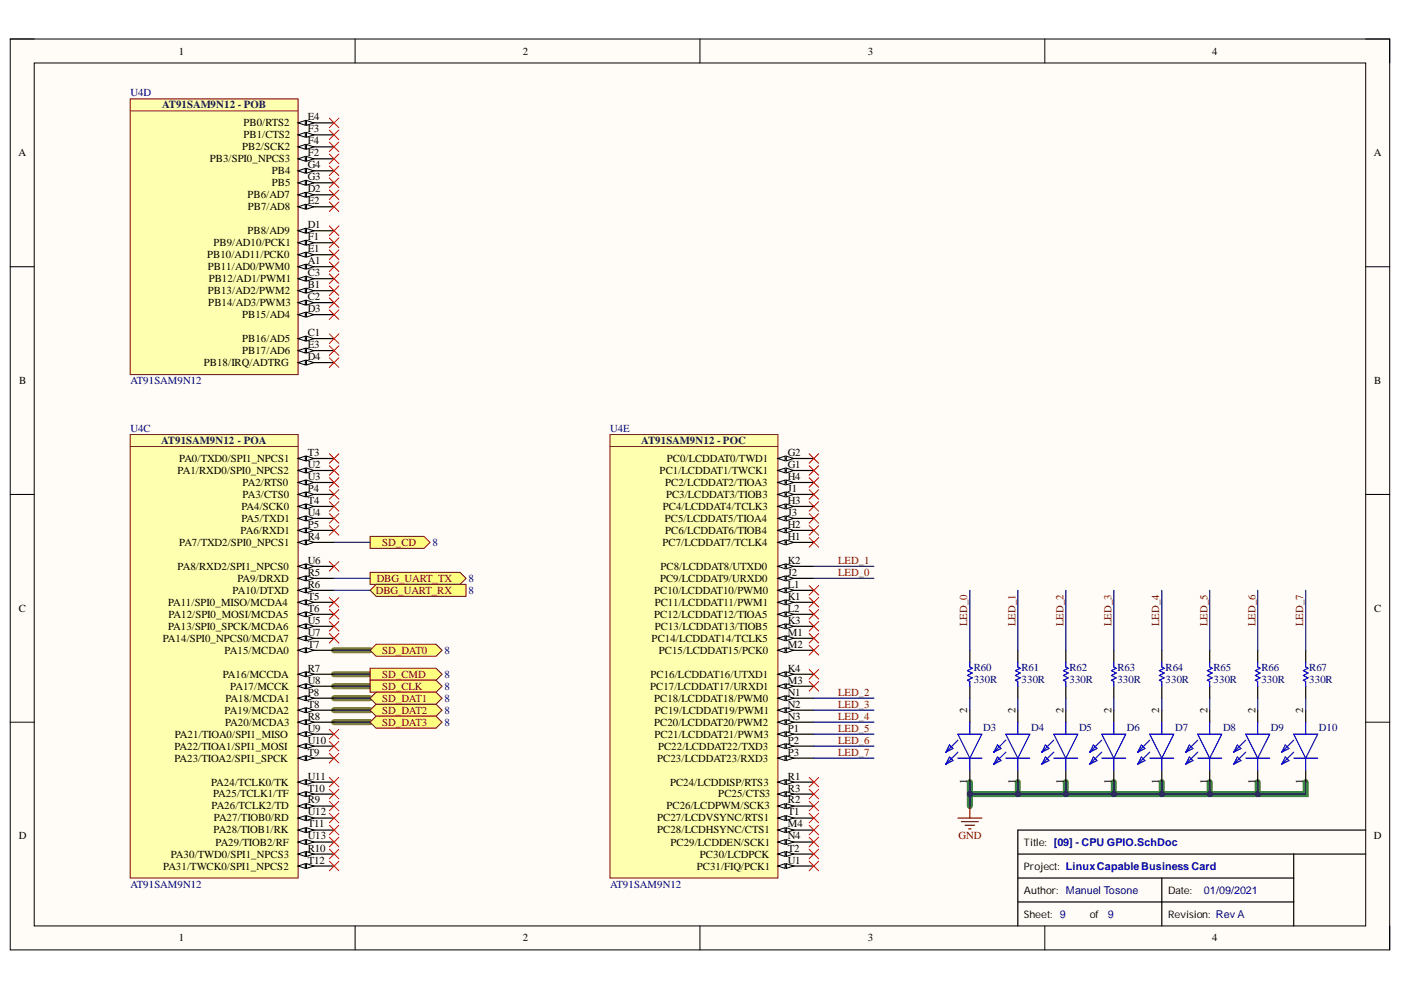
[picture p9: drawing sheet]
<svg xmlns="http://www.w3.org/2000/svg" width="297mm" height="210mm" viewBox="0 0 297 210" stroke-linecap="round" stroke-linejoin="round" font-family="sans-serif">
<defs><g id="words">
<g font-size="2.3">
<text x="37.9" y="11.6">1</text>
<text x="110.8" y="11.6">2</text>
<text x="184" y="11.6">3</text>
<text x="257" y="11.6">4</text>
<text x="51.6" y="26.8">PB0/RTS2</text>
<text x="51.6" y="29.3">PB1/CTS2</text>
<text x="65.2" y="25.5">E4</text>
<text x="65.2" y="28.1">F3</text>
<text x="3.9" y="33.1">A</text>
<text x="44.5" y="34.4">PB3/SPI0_NPCS3</text>
<text x="51.4" y="31.9">PB2/SCK2</text>
<text x="65.2" y="33.1">F2</text>
<text x="65.2" y="30.6">F4</text>
<text x="65.2" y="35.7">G4</text>
<text x="291.3" y="33.1">A</text>
<text x="57.6" y="36.9">PB4</text>
<text x="57.6" y="39.5">PB5</text>
<text x="65.2" y="38.2">G3</text>
<text x="65.2" y="40.7">D2</text>
<text x="52.5" y="42">PB6/AD7</text>
<text x="52.5" y="44.6">PB7/AD8</text>
<text x="65.2" y="43.3">E2</text>
<text x="45.3" y="52.2">PB9/AD10/PCK1</text>
<text x="52.5" y="49.7">PB8/AD9</text>
<text x="65.2" y="51">F1</text>
<text x="65.2" y="53.5">E1</text>
<text x="65.2" y="48.4">D1</text>
<text x="43.9" y="54.8">PB10/AD11/PCK0</text>
<text x="44.1" y="57.3">PB11/AD0/PWM0</text>
<text x="44.2" y="59.9">PB12/AD1/PWM1</text>
<text x="65.2" y="56">A1</text>
<text x="65.2" y="58.6">C3</text>
<text x="44.1" y="62.4">PB13/AD2/PWM2</text>
<text x="44.2" y="64.9">PB14/AD3/PWM3</text>
<text x="65.2" y="61.1">B1</text>
<text x="65.2" y="63.7">C2</text>
<text x="51.4" y="67.5">PB15/AD4</text>
<text x="65.2" y="66.2">D3</text>
<text x="65.2" y="71.3">C1</text>
<text x="43.2" y="77.6">PB18/IRQ/ADTRG</text>
<text x="51.4" y="72.5">PB16/AD5</text>
<text x="51.4" y="75.1">PB17/AD6</text>
<text x="65.2" y="73.8">E3</text>
<text x="65.2" y="76.3">D4</text>
<text x="4.1" y="81.4">B</text>
<text x="291.4" y="81.4">B</text>
<text x="37.6" y="100.5">PA1/RXD0/SPI0_NPCS2</text>
<text x="38" y="98">PA0/TXD0/SPI1_NPCS1</text>
<text x="65.2" y="96.7">T3</text>
<text x="65.2" y="99.3">U2</text>
<text x="65.2" y="101.8">U3</text>
<text x="139.9" y="100.5">PC1/LCDDAT1/TWCK1</text>
<text x="141.4" y="98">PC0/LCDDAT0/TWD1</text>
<text x="167" y="96.7">G2</text>
<text x="167" y="99.3">G1</text>
<text x="167" y="101.8">H4</text>
<text x="51.4" y="103.1">PA2/RTS0</text>
<text x="51.4" y="105.6">PA3/CTS0</text>
<text x="65.2" y="104.3">P4</text>
<text x="65.2" y="106.9">T4</text>
<text x="141" y="103.1">PC2/LCDDAT2/TIOA3</text>
<text x="141.2" y="105.6">PC3/LCDDAT3/TIOB3</text>
<text x="167" y="104.3">J1</text>
<text x="167" y="106.9">H3</text>
<text x="51" y="113.2">PA6/RXD1</text>
<text x="51.2" y="108.1">PA4/SCK0</text>
<text x="51.2" y="110.7">PA5/TXD1</text>
<text x="65.2" y="109.4">U4</text>
<text x="65.2" y="111.9">P5</text>
<text x="140.5" y="108.1">PC4/LCDDAT4/TCLK3</text>
<text x="141" y="110.7">PC5/LCDDAT5/TIOA4</text>
<text x="141" y="113.2">PC6/LCDDAT6/TIOB4</text>
<text x="167" y="109.4">J3</text>
<text x="167" y="111.9">H2</text>
<text x="38" y="115.7">PA7/TXD2/SPI0_NPCS1</text>
<text x="65.2" y="114.5">R4</text>
<text x="65.2" y="119.5">U6</text>
<text x="140.4" y="115.7">PC7/LCDDAT7/TCLK4</text>
<text x="167" y="114.5">H1</text>
<text x="167" y="119.5">K2</text>
<text x="37.6" y="120.8">PA8/RXD2/SPI1_NPCS0</text>
<text x="49.3" y="125.9">PA10/DTXD</text>
<text x="50.3" y="123.3">PA9/DRXD</text>
<text x="65.2" y="122.1">R5</text>
<text x="65.2" y="124.6">R6</text>
<text x="138.7" y="125.9">PC10/LCDDAT10/PWM0</text>
<text x="139.9" y="123.3">PC9/LCDDAT9/URXD0</text>
<text x="140" y="120.8">PC8/LCDDAT8/UTXD0</text>
<text x="167" y="122.1">J2</text>
<text x="167" y="124.6">L1</text>
<text x="4" y="129.7">C</text>
<text x="35.6" y="128.4">PA11/SPI0_MISO/MCDA4</text>
<text x="35.7" y="131">PA12/SPI0_MOSI/MCDA5</text>
<text x="65.2" y="127.2">T5</text>
<text x="65.2" y="129.7">T6</text>
<text x="138.7" y="131">PC12/LCDDAT12/TIOA5</text>
<text x="138.8" y="128.4">PC11/LCDDAT11/PWM1</text>
<text x="167" y="127.2">K1</text>
<text x="167" y="129.7">L2</text>
<text x="291.4" y="129.7">C</text>
<text x="34.5" y="136.1">PA14/SPI0_NPCS0/MCDA7</text>
<text x="35.6" y="133.5">PA13/SPI0_SPCK/MCDA6</text>
<text x="65.2" y="132.2">U5</text>
<text x="65.2" y="134.8">U7</text>
<text x="65.2" y="137.4">T7</text>
<text x="138.2" y="136.1">PC14/LCDDAT14/TCLK5</text>
<text x="138.8" y="133.5">PC13/LCDDAT13/TIOB5</text>
<text x="167" y="132.2">K3</text>
<text x="167" y="134.8">M1</text>
<text x="167" y="137.4">M2</text>
<text x="47.2" y="143.7">PA16/MCCDA</text>
<text x="47.6" y="138.7">PA15/MCDA0</text>
<text x="65.2" y="142.5">R7</text>
<text x="137.9" y="143.7">PC16/LCDDAT16/UTXD1</text>
<text x="139.7" y="138.7">PC15/LCDDAT15/PCK0</text>
<text x="167" y="142.5">K4</text>
<text x="47.8" y="148.8">PA18/MCDA1</text>
<text x="48.8" y="146.3">PA17/MCCK</text>
<text x="65.2" y="145">U8</text>
<text x="65.2" y="147.5">P8</text>
<text x="137.8" y="146.3">PC17/LCDDAT17/URXD1</text>
<text x="138.7" y="148.8">PC18/LCDDAT18/PWM0</text>
<text x="167" y="145">M3</text>
<text x="167" y="147.5">N1</text>
<text x="47.6" y="151.3">PA19/MCDA2</text>
<text x="47.7" y="153.9">PA20/MCDA3</text>
<text x="65.2" y="150.1">T8</text>
<text x="65.2" y="152.6">R8</text>
<text x="65.2" y="155.1">U9</text>
<text x="138.7" y="153.9">PC20/LCDDAT20/PWM2</text>
<text x="138.8" y="151.3">PC19/LCDDAT19/PWM1</text>
<text x="167" y="150.1">N2</text>
<text x="167" y="152.6">N3</text>
<text x="167" y="155.1">P1</text>
<text x="205.1" y="151.1" transform="rotate(-90 205.1 151.1)">2</text>
<text x="215.3" y="151.1" transform="rotate(-90 215.3 151.1)">2</text>
<text x="225.5" y="151.1" transform="rotate(-90 225.5 151.1)">2</text>
<text x="235.6" y="151.1" transform="rotate(-90 235.6 151.1)">2</text>
<text x="245.8" y="151.1" transform="rotate(-90 245.8 151.1)">2</text>
<text x="256" y="151.1" transform="rotate(-90 256 151.1)">2</text>
<text x="266.2" y="151.1" transform="rotate(-90 266.2 151.1)">2</text>
<text x="276.3" y="151.1" transform="rotate(-90 276.3 151.1)">2</text>
<text x="37" y="158.9">PA22/TIOA1/SPI1_MOSI</text>
<text x="37" y="161.5">PA23/TIOA2/SPI1_SPCK</text>
<text x="37.1" y="156.4">PA21/TIOA0/SPI1_MISO</text>
<text x="65.2" y="157.7">U10</text>
<text x="65.2" y="160.2">T9</text>
<text x="138.8" y="156.4">PC21/LCDDAT21/PWM3</text>
<text x="139.3" y="161.5">PC23/LCDDAT23/RXD3</text>
<text x="139.5" y="158.9">PC22/LCDDAT22/TXD3</text>
<text x="167" y="157.7">P2</text>
<text x="167" y="160.2">P3</text>
<text x="44.8" y="166.6">PA24/TCLK0/TK</text>
<text x="65.2" y="165.3">U11</text>
<text x="65.2" y="167.8">T10</text>
<text x="142.1" y="166.6">PC24/LCDDISP/RTS3</text>
<text x="167" y="165.3">R1</text>
<text x="167" y="167.8">R3</text>
<text x="205.1" y="166.2" transform="rotate(-90 205.1 166.2)">1</text>
<text x="215.3" y="166.2" transform="rotate(-90 215.3 166.2)">1</text>
<text x="225.5" y="166.2" transform="rotate(-90 225.5 166.2)">1</text>
<text x="235.6" y="166.2" transform="rotate(-90 235.6 166.2)">1</text>
<text x="245.8" y="166.2" transform="rotate(-90 245.8 166.2)">1</text>
<text x="256" y="166.2" transform="rotate(-90 256 166.2)">1</text>
<text x="266.2" y="166.2" transform="rotate(-90 266.2 166.2)">1</text>
<text x="276.3" y="166.2" transform="rotate(-90 276.3 166.2)">1</text>
<text x="44.8" y="171.6">PA26/TCLK2/TD</text>
<text x="45.2" y="169.1">PA25/TCLK1/TF</text>
<text x="65.2" y="170.4">R9</text>
<text x="65.2" y="172.9">U12</text>
<text x="141.3" y="171.6">PC26/LCDPWM/SCK3</text>
<text x="152.3" y="169.1">PC25/CTS3</text>
<text x="167" y="170.4">R2</text>
<text x="167" y="172.9">T1</text>
<text x="4" y="178">D</text>
<text x="45.3" y="176.7">PA28/TIOB1/RK</text>
<text x="45.3" y="174.2">PA27/TIOB0/RD</text>
<text x="45.7" y="179.3">PA29/TIOB2/RF</text>
<text x="65.2" y="175.4">T11</text>
<text x="65.2" y="178">U13</text>
<text x="139.3" y="174.2">PC27/LCDVSYNC/RTS1</text>
<text x="139.3" y="176.7">PC28/LCDHSYNC/CTS1</text>
<text x="142.1" y="179.3">PC29/LCDDEN/SCK1</text>
<text x="167" y="175.4">M4</text>
<text x="167" y="178">N4</text>
<text x="291.3" y="178">D</text>
<text x="34.6" y="184.4">PA31/TWCK0/SPI1_NPCS2</text>
<text x="36.2" y="181.9">PA30/TWD0/SPI1_NPCS3</text>
<text x="65.2" y="180.6">R10</text>
<text x="65.2" y="183.1">T12</text>
<text x="147.7" y="184.4">PC31/FIQ/PCK1</text>
<text x="148.4" y="181.9">PC30/LCDPCK</text>
<text x="167" y="180.6">T2</text>
<text x="167" y="183.1">U1</text>
<text x="37.9" y="199.6">1</text>
<text x="110.8" y="199.6">2</text>
<text x="184" y="199.6">3</text>
<text x="257" y="199.6">4</text>
</g>
<g font-size="2.3" fill="#000080">
<text x="27.7" y="20.5">U4D</text>
<text x="27.7" y="81.4">AT91SAM9N12</text>
<text x="27.7" y="91.6">U4C</text>
<text x="129.4" y="91.6">U4E</text>
<text x="91.7" y="115.7">8</text>
<text x="99.3" y="123.3">8</text>
<text x="99.3" y="125.9">8</text>
<text x="94.3" y="143.7">8</text>
<text x="94.3" y="138.7">8</text>
<text x="206.4" y="142.2">R60</text>
<text x="216.6" y="142.2">R61</text>
<text x="226.7" y="142.2">R62</text>
<text x="236.9" y="142.2">R63</text>
<text x="247.1" y="142.2">R64</text>
<text x="257.3" y="142.2">R65</text>
<text x="267.4" y="142.2">R66</text>
<text x="277.6" y="142.2">R67</text>
<text x="94.3" y="146.3">8</text>
<text x="94.3" y="148.8">8</text>
<text x="206.4" y="144.7">330R</text>
<text x="216.6" y="144.7">330R</text>
<text x="226.7" y="144.7">330R</text>
<text x="236.9" y="144.7">330R</text>
<text x="247.1" y="144.7">330R</text>
<text x="257.3" y="144.7">330R</text>
<text x="267.4" y="144.7">330R</text>
<text x="277.6" y="144.7">330R</text>
<text x="94.3" y="151.3">8</text>
<text x="94.3" y="153.9">8</text>
<text x="208.5" y="154.9">D3</text>
<text x="218.6" y="154.9">D4</text>
<text x="228.8" y="154.9">D5</text>
<text x="238.9" y="154.9">D6</text>
<text x="249.2" y="154.9">D7</text>
<text x="259.3" y="154.9">D8</text>
<text x="269.5" y="154.9">D9</text>
<text x="279.6" y="154.9">D10</text>
<text x="27.7" y="188.2">AT91SAM9N12</text>
<text x="129.4" y="188.2">AT91SAM9N12</text>
</g>
<g font-size="2.3" fill="#20124d">
<text x="34.4" y="23">AT91SAM9N12 - POB</text>
<text x="34.2" y="94.2">AT91SAM9N12 - POA</text>
<text x="136" y="94.2">AT91SAM9N12 - POC</text>
</g>
<g font-size="2.3" fill="#800000">
<text x="81.1" y="115.7">SD_CD</text>
<text x="177.7" y="119.5">LED_1</text>
<text x="79.7" y="125.9">DBG_UART_RX</text>
<text x="79.9" y="123.3">DBG_UART_TX</text>
<text x="177.7" y="122.1">LED_0</text>
<text x="205.1" y="132.8" transform="rotate(-90 205.1 132.8)">LED_0</text>
<text x="215.3" y="132.8" transform="rotate(-90 215.3 132.8)">LED_1</text>
<text x="225.5" y="132.8" transform="rotate(-90 225.5 132.8)">LED_2</text>
<text x="235.6" y="132.8" transform="rotate(-90 235.6 132.8)">LED_3</text>
<text x="245.8" y="132.8" transform="rotate(-90 245.8 132.8)">LED_4</text>
<text x="256" y="132.8" transform="rotate(-90 256 132.8)">LED_5</text>
<text x="266.2" y="132.8" transform="rotate(-90 266.2 132.8)">LED_6</text>
<text x="276.3" y="132.8" transform="rotate(-90 276.3 132.8)">LED_7</text>
<text x="81.1" y="143.7">SD_CMD</text>
<text x="81.1" y="138.7">SD_DAT0</text>
<text x="81.1" y="146.3">SD_CLK</text>
<text x="81.1" y="148.8">SD_DAT1</text>
<text x="177.7" y="147.5">LED_2</text>
<text x="81.1" y="151.3">SD_DAT2</text>
<text x="81.1" y="153.9">SD_DAT3</text>
<text x="177.7" y="150.1">LED_3</text>
<text x="177.7" y="152.6">LED_4</text>
<text x="177.7" y="155.1">LED_5</text>
<text x="177.7" y="157.7">LED_6</text>
<text x="177.7" y="160.2">LED_7</text>
<text x="203.2" y="178">GND</text>
</g>
<g font-size="2.3" fill="#00a">
<text x="255.3" y="189.5">01/09/2021</text>
<text x="234.9" y="194.5">9</text>
</g>
<g font-size="2.2">
<text x="217.1" y="179.3">Title: [09] - CPU GPIO.SchDoc</text>
<text x="217.1" y="184.4">Project: LinuxCapableBusiness Card</text>
<text x="217.1" y="189.5">Author: Manuel Tosone</text>
<text x="247.6" y="189.5">Date:</text>
<text x="217.1" y="194.5">Sheet: 9</text>
<text x="231.1" y="194.5">of</text>
<text x="247.6" y="194.5">Revision: Rev A</text>
</g>
</g></defs>
<path d="M2.2 8.3h292.4v193.1h-292.4z" fill-rule="evenodd" fill="#fffcf8"/>
<path d="M2.2 8.3h292.4v193.1h-292.4z" fill="none" stroke="#000" stroke-width=".21"/>
<path d="M7.3 13.4h282.3v182.9h-282.3z" fill-rule="evenodd" fill="#fffcf8"/>
<g fill="none" stroke="#000" stroke-width=".21">
<path d="M2.2 8.3h5.1M7.3 13.4h282.3v182.9h-282.3zM75.3 8.3v5M148.4 8.3v5M221.5 8.3v5.1M289.6 8.3h5v5.1M2.2 56.6h5.1M289.6 56.6h5M2.2 104.8h5.1M289.6 104.8h5M2.2 153.1h5.1M289.6 153.1h5"/>
<path d="M75.3 196.3v5.1M148.4 196.3v5.1M221.5 196.3v5.1M294.6 196.3v5.1"/>
</g>
<path d="M70.8 137.9h7.7M70.8 153.1h7.7M70.8 150.6h7.7M70.8 148h7.7M70.8 145.5h7.7M70.8 143h7.7" fill="none" stroke="#808000" stroke-width="1.3"/>
<path d="M205.6 165.8v5.1M215.8 165.8v2.6M226 165.8v2.6M236.1 165.8v2.6M246.3 165.8v2.6M256.5 165.8v2.6M266.7 165.8v2.6M276.8 165.8v2.6h-71.2" fill="none" stroke="#318b40" stroke-width="1.3"/>
<g fill="none" stroke="#000" stroke-width=".25">
<path d="M205.6 137.9v2.5M215.8 137.9v2.5M226 137.9v2.5M236.1 137.9v2.5M246.3 137.9v2.5M256.5 137.9v2.5M266.7 137.9v2.5M276.8 137.9v2.5M205.6 145.5v2.5M205.6 150.6v2.5M215.8 145.5v2.5M215.8 150.6v2.5"/>
<path d="M226 145.5v2.5M226 150.6v2.5M236.1 145.5v2.5M236.1 150.6v2.5M246.3 145.5v2.5M246.3 150.6v2.5M256.5 145.5v2.5M256.5 150.6v2.5M266.7 145.5v2.5M266.7 150.6v2.5M276.8 145.5v2.5M276.8 150.6v2.5"/>
<path d="M205.6 163.3v2.5M215.8 163.3v2.5M226 163.3v2.5M236.1 163.3v2.5M246.3 163.3v2.5M256.5 163.3v2.5M266.7 163.3v2.5M276.8 163.3v2.5M289.6 176h-73.8v20.3M215.8 181.1h73.8M215.8 186.2h58.5M215.8 191.2h58.5"/>
<path d="M246.3 186.2v10.1M274.3 181.1v15.2"/>
</g>
<g fill="none" stroke="#00f" stroke-width=".25">
<path d="M201.3 157.9l.8 .8-1.6 .8zM203.1 155.7h5.1l-2.6 5zM203.1 159.5l-2.6 2.5M203.1 156.9l-2.6 2.6M205.6 140.4v1l.5 .3-1 .5 1 .5-1 .5 1 .5-1 .5 .5 .3v1M205.6 153.1v2.6M211.5 157.9l.7 .8-1.5 .8zM213.3 155.7h5l-2.5 5zM213.3 159.5l-2.6 2.5M213.3 156.9l-2.6 2.6M215.8 140.4v1l.5 .3-1 .5 1 .5-1 .5 1 .5-1 .5 .5 .3v1M215.8 153.1v2.6"/>
<path d="M221.6 157.9l.8 .8-1.5 .8zM223.4 155.7h5.1l-2.5 5zM223.4 159.5l-2.5 2.5M223.4 156.9l-2.5 2.6M226 140.4v1l.5 .3-1 .5 1 .5-1 .5 1 .5-1 .5 .5 .3v1M226 153.1v2.6M231.8 157.9l.8 .8-1.5 .8zM233.6 155.7h5.1l-2.6 5zM233.6 159.5l-2.5 2.5M233.6 156.9l-2.5 2.6M236.1 140.4v1l.6 .3-1.1 .5 1.1 .5-1.1 .5 1.1 .5-1.1 .5 .5 .3v1M236.1 153.1v2.6"/>
<path d="M242 157.9l.8 .8-1.6 .8zM243.8 155.7h5.1l-2.6 5zM243.8 159.5l-2.6 2.5M243.8 156.9l-2.6 2.6M246.3 140.4v1l.5 .3-1 .5 1 .5-1 .5 1 .5-1 .5 .5 .3v1M246.3 153.1v2.6M252.2 157.9l.7 .8-1.5 .8zM253.9 155.7h5.1l-2.5 5zM253.9 159.5l-2.5 2.5M253.9 156.9l-2.5 2.6M256.5 140.4v1l.5 .3-1 .5 1 .5-1 .5 1 .5-1 .5 .5 .3v1M256.5 153.1v2.6"/>
<path d="M262.3 157.9l.8 .8-1.5 .8zM264.1 155.7h5.1l-2.5 5zM264.1 159.5l-2.5 2.5M264.1 156.9l-2.5 2.6M266.7 140.4v1l.5 .3-1 .5 1 .5-1 .5 1 .5-1 .5 .5 .3v1M266.7 153.1v2.6M272.5 157.9l.8 .8-1.6 .8zM274.3 155.7h5.1l-2.6 5zM274.3 159.5l-2.6 2.5M274.3 156.9l-2.6 2.6M276.8 140.4v1l.5 .3-1 .5 1 .5-1 .5 1 .5-1 .5 .5 .3v1M276.8 153.1v2.6"/>
<path d="M201.3 160.5l.8 .8-1.6 .7zM203.1 160.7h5.1M205.6 160.7v2.6M211.5 160.5l.7 .8-1.5 .7zM213.3 160.7h5M215.8 160.7v2.6M221.6 160.5l.8 .8-1.5 .7zM223.4 160.7h5.1M226 160.7v2.6M231.8 160.5l.8 .8-1.5 .7zM233.6 160.7h5.1M236.1 160.7v2.6"/>
<path d="M242 160.5l.8 .8-1.6 .7zM243.8 160.7h5.1M246.3 160.7v2.6M252.2 160.5l.7 .8-1.5 .7zM253.9 160.7h5.1M256.5 160.7v2.6M262.3 160.5l.8 .8-1.5 .7zM264.1 160.7h5.1M266.7 160.7v2.6M272.5 160.5l.8 .8-1.6 .7zM274.3 160.7h5.1M276.8 160.7v2.6"/>
</g>
<path d="M203.1 173.5h5.1M203.8 174.2h3.6M204.6 175h2M205.4 175.7h.5M205.6 170.9v2.6" fill="none" stroke="#800000" stroke-width=".25"/>
<path d="M27.6 92.1h35.6v94.1h-35.6z" fill-rule="evenodd" fill="#ffffb0"/>
<path d="M27.6 92.1h35.6v94.1h-35.6z" fill="none" stroke="#800000" stroke-width=".21"/>
<path d="M63.2 122.6h7.6" fill="none" stroke="#000" stroke-width=".25"/>
<path d="M63.2 122.6l1.5-.5v1z" fill="#f8fcff"/>
<path d="M63.2 122.6l1.5-.5v1z" fill="none" stroke="#000" stroke-width=".21"/>
<path d="M65 122.1l1.5 .5-1.5 .5z" fill="#f8fcff"/>
<path d="M65 122.1l1.5 .5-1.5 .5z" fill="none" stroke="#000" stroke-width=".21"/>
<path d="M63.2 125.2h7.6" fill="none" stroke="#000" stroke-width=".25"/>
<path d="M63.2 125.2l1.5-.5v1z" fill="#f8fcff"/>
<path d="M63.2 125.2l1.5-.5v1z" fill="none" stroke="#000" stroke-width=".21"/>
<path d="M65 124.7l1.5 .5-1.5 .5z" fill="#f8fcff"/>
<path d="M65 124.7l1.5 .5-1.5 .5z" fill="none" stroke="#000" stroke-width=".21"/>
<path d="M63.2 127.7h7.6" fill="none" stroke="#000" stroke-width=".25"/>
<path d="M63.2 127.7l1.5-.5v1z" fill="#f8fcff"/>
<path d="M63.2 127.7l1.5-.5v1z" fill="none" stroke="#000" stroke-width=".21"/>
<path d="M65 127.2l1.5 .5-1.5 .5z" fill="#f8fcff"/>
<path d="M65 127.2l1.5 .5-1.5 .5z" fill="none" stroke="#000" stroke-width=".21"/>
<path d="M63.2 130.2h7.6" fill="none" stroke="#000" stroke-width=".25"/>
<path d="M63.2 130.2l1.5-.5v1.1z" fill="#f8fcff"/>
<path d="M63.2 130.2l1.5-.5v1.1z" fill="none" stroke="#000" stroke-width=".21"/>
<path d="M65 129.7l1.5 .5-1.5 .6z" fill="#f8fcff"/>
<path d="M65 129.7l1.5 .5-1.5 .6z" fill="none" stroke="#000" stroke-width=".21"/>
<path d="M63.2 132.8h7.6" fill="none" stroke="#000" stroke-width=".25"/>
<path d="M63.2 132.8l1.5-.5v1z" fill="#f8fcff"/>
<path d="M63.2 132.8l1.5-.5v1z" fill="none" stroke="#000" stroke-width=".21"/>
<path d="M65 132.3l1.5 .5-1.5 .5z" fill="#f8fcff"/>
<path d="M65 132.3l1.5 .5-1.5 .5z" fill="none" stroke="#000" stroke-width=".21"/>
<path d="M63.2 135.3h7.6" fill="none" stroke="#000" stroke-width=".25"/>
<path d="M63.2 135.3l1.5-.5v1z" fill="#f8fcff"/>
<path d="M63.2 135.3l1.5-.5v1z" fill="none" stroke="#000" stroke-width=".21"/>
<path d="M65 134.8l1.5 .5-1.5 .5z" fill="#f8fcff"/>
<path d="M65 134.8l1.5 .5-1.5 .5z" fill="none" stroke="#000" stroke-width=".21"/>
<path d="M63.2 137.9h7.6" fill="none" stroke="#000" stroke-width=".25"/>
<path d="M63.2 137.9l1.5-.5v1z" fill="#f8fcff"/>
<path d="M63.2 137.9l1.5-.5v1z" fill="none" stroke="#000" stroke-width=".21"/>
<path d="M65 137.4l1.5 .5-1.5 .5z" fill="#f8fcff"/>
<path d="M65 137.4l1.5 .5-1.5 .5z" fill="none" stroke="#000" stroke-width=".21"/>
<path d="M63.2 143h7.6" fill="none" stroke="#000" stroke-width=".25"/>
<path d="M63.2 143l1.5-.6v1.1z" fill="#f8fcff"/>
<path d="M63.2 143l1.5-.6v1.1z" fill="none" stroke="#000" stroke-width=".21"/>
<path d="M65 142.4l1.5 .6-1.5 .5z" fill="#f8fcff"/>
<path d="M65 142.4l1.5 .6-1.5 .5z" fill="none" stroke="#000" stroke-width=".21"/>
<path d="M63.2 145.5h7.6" fill="none" stroke="#000" stroke-width=".25"/>
<path d="M63.2 145.5l1.5-.5v1z" fill="#f8fcff"/>
<path d="M63.2 145.5l1.5-.5v1z" fill="none" stroke="#000" stroke-width=".21"/>
<path d="M65 145l1.5 .5-1.5 .5z" fill="#f8fcff"/>
<path d="M65 145l1.5 .5-1.5 .5z" fill="none" stroke="#000" stroke-width=".21"/>
<path d="M63.2 148h7.6" fill="none" stroke="#000" stroke-width=".25"/>
<path d="M63.2 148l1.5-.5v1z" fill="#f8fcff"/>
<path d="M63.2 148l1.5-.5v1z" fill="none" stroke="#000" stroke-width=".21"/>
<path d="M65 147.5l1.5 .5-1.5 .5z" fill="#f8fcff"/>
<path d="M65 147.5l1.5 .5-1.5 .5z" fill="none" stroke="#000" stroke-width=".21"/>
<path d="M63.2 150.6h7.6" fill="none" stroke="#000" stroke-width=".25"/>
<path d="M63.2 150.6l1.5-.5v1z" fill="#f8fcff"/>
<path d="M63.2 150.6l1.5-.5v1z" fill="none" stroke="#000" stroke-width=".21"/>
<path d="M65 150.1l1.5 .5-1.5 .5z" fill="#f8fcff"/>
<path d="M65 150.1l1.5 .5-1.5 .5z" fill="none" stroke="#000" stroke-width=".21"/>
<path d="M63.2 153.1h7.6" fill="none" stroke="#000" stroke-width=".25"/>
<path d="M63.2 153.1l1.5-.5v1z" fill="#f8fcff"/>
<path d="M63.2 153.1l1.5-.5v1z" fill="none" stroke="#000" stroke-width=".21"/>
<path d="M65 152.6l1.5 .5-1.5 .5z" fill="#f8fcff"/>
<path d="M65 152.6l1.5 .5-1.5 .5z" fill="none" stroke="#000" stroke-width=".21"/>
<path d="M63.2 155.7h7.6" fill="none" stroke="#000" stroke-width=".25"/>
<path d="M63.2 155.7l1.5-.5v1z" fill="#f8fcff"/>
<path d="M63.2 155.7l1.5-.5v1z" fill="none" stroke="#000" stroke-width=".21"/>
<path d="M65 155.2l1.5 .5-1.5 .5z" fill="#f8fcff"/>
<path d="M65 155.2l1.5 .5-1.5 .5z" fill="none" stroke="#000" stroke-width=".21"/>
<path d="M63.2 158.2h7.6" fill="none" stroke="#000" stroke-width=".25"/>
<path d="M63.2 158.2l1.5-.5v1z" fill="#f8fcff"/>
<path d="M63.2 158.2l1.5-.5v1z" fill="none" stroke="#000" stroke-width=".21"/>
<path d="M65 157.7l1.5 .5-1.5 .5z" fill="#f8fcff"/>
<path d="M65 157.7l1.5 .5-1.5 .5z" fill="none" stroke="#000" stroke-width=".21"/>
<path d="M63.2 160.7h7.6" fill="none" stroke="#000" stroke-width=".25"/>
<path d="M63.2 160.7l1.5-.5v1.1z" fill="#f8fcff"/>
<path d="M63.2 160.7l1.5-.5v1.1z" fill="none" stroke="#000" stroke-width=".21"/>
<path d="M65 160.2l1.5 .5-1.5 .6z" fill="#f8fcff"/>
<path d="M65 160.2l1.5 .5-1.5 .6z" fill="none" stroke="#000" stroke-width=".21"/>
<path d="M63.2 181.1h7.6" fill="none" stroke="#000" stroke-width=".25"/>
<path d="M63.2 181.1l1.5-.5v1z" fill="#f8fcff"/>
<path d="M63.2 181.1l1.5-.5v1z" fill="none" stroke="#000" stroke-width=".21"/>
<path d="M65 180.6l1.5 .5-1.5 .5z" fill="#f8fcff"/>
<path d="M65 180.6l1.5 .5-1.5 .5z" fill="none" stroke="#000" stroke-width=".21"/>
<path d="M63.2 183.6h7.6" fill="none" stroke="#000" stroke-width=".25"/>
<path d="M63.2 183.6l1.5-.5v1z" fill="#f8fcff"/>
<path d="M63.2 183.6l1.5-.5v1z" fill="none" stroke="#000" stroke-width=".21"/>
<path d="M65 183.1l1.5 .5-1.5 .5z" fill="#f8fcff"/>
<path d="M65 183.1l1.5 .5-1.5 .5z" fill="none" stroke="#000" stroke-width=".21"/>
<path d="M63.2 115h7.6" fill="none" stroke="#000" stroke-width=".25"/>
<path d="M63.2 115l1.5-.5v1z" fill="#f8fcff"/>
<path d="M63.2 115l1.5-.5v1z" fill="none" stroke="#000" stroke-width=".21"/>
<path d="M65 114.5l1.5 .5-1.5 .5z" fill="#f8fcff"/>
<path d="M65 114.5l1.5 .5-1.5 .5z" fill="none" stroke="#000" stroke-width=".21"/>
<path d="M63.2 120.1h7.6" fill="none" stroke="#000" stroke-width=".25"/>
<path d="M63.2 120.1l1.5-.5v1z" fill="#f8fcff"/>
<path d="M63.2 120.1l1.5-.5v1z" fill="none" stroke="#000" stroke-width=".21"/>
<path d="M65 119.6l1.5 .5-1.5 .5z" fill="#f8fcff"/>
<path d="M65 119.6l1.5 .5-1.5 .5z" fill="none" stroke="#000" stroke-width=".21"/>
<path d="M27.6 94.7h35.6" fill="none" stroke="#85200c" stroke-width=".21"/>
<path d="M63.2 97.2h7.6" fill="none" stroke="#000" stroke-width=".25"/>
<path d="M63.2 97.2l1.5-.5v1z" fill="#f8fcff"/>
<path d="M63.2 97.2l1.5-.5v1z" fill="none" stroke="#000" stroke-width=".21"/>
<path d="M65 96.7l1.5 .5-1.5 .5z" fill="#f8fcff"/>
<path d="M65 96.7l1.5 .5-1.5 .5z" fill="none" stroke="#000" stroke-width=".21"/>
<path d="M63.2 99.8h7.6" fill="none" stroke="#000" stroke-width=".25"/>
<path d="M63.2 99.8l1.5-.6v1.1z" fill="#f8fcff"/>
<path d="M63.2 99.8l1.5-.6v1.1z" fill="none" stroke="#000" stroke-width=".21"/>
<path d="M65 99.2l1.5 .6-1.5 .5z" fill="#f8fcff"/>
<path d="M65 99.2l1.5 .6-1.5 .5z" fill="none" stroke="#000" stroke-width=".21"/>
<path d="M63.2 102.3h7.6" fill="none" stroke="#000" stroke-width=".25"/>
<path d="M63.2 102.3l1.5-.5v1z" fill="#f8fcff"/>
<path d="M63.2 102.3l1.5-.5v1z" fill="none" stroke="#000" stroke-width=".21"/>
<path d="M65 101.8l1.5 .5-1.5 .5z" fill="#f8fcff"/>
<path d="M65 101.8l1.5 .5-1.5 .5z" fill="none" stroke="#000" stroke-width=".21"/>
<path d="M63.2 104.8h7.6" fill="none" stroke="#000" stroke-width=".25"/>
<path d="M63.2 104.8l1.5-.5v1z" fill="#f8fcff"/>
<path d="M63.2 104.8l1.5-.5v1z" fill="none" stroke="#000" stroke-width=".21"/>
<path d="M65 104.3l1.5 .5-1.5 .5z" fill="#f8fcff"/>
<path d="M65 104.3l1.5 .5-1.5 .5z" fill="none" stroke="#000" stroke-width=".21"/>
<path d="M63.2 107.4h7.6" fill="none" stroke="#000" stroke-width=".25"/>
<path d="M63.2 107.4l1.5-.5v1z" fill="#f8fcff"/>
<path d="M63.2 107.4l1.5-.5v1z" fill="none" stroke="#000" stroke-width=".21"/>
<path d="M65 106.9l1.5 .5-1.5 .5z" fill="#f8fcff"/>
<path d="M65 106.9l1.5 .5-1.5 .5z" fill="none" stroke="#000" stroke-width=".21"/>
<path d="M63.2 109.9h7.6" fill="none" stroke="#000" stroke-width=".25"/>
<path d="M63.2 109.9l1.5-.5v1z" fill="#f8fcff"/>
<path d="M63.2 109.9l1.5-.5v1z" fill="none" stroke="#000" stroke-width=".21"/>
<path d="M65 109.4l1.5 .5-1.5 .5z" fill="#f8fcff"/>
<path d="M65 109.4l1.5 .5-1.5 .5z" fill="none" stroke="#000" stroke-width=".21"/>
<path d="M63.2 112.5h7.6" fill="none" stroke="#000" stroke-width=".25"/>
<path d="M63.2 112.5l1.5-.6v1.1z" fill="#f8fcff"/>
<path d="M63.2 112.5l1.5-.6v1.1z" fill="none" stroke="#000" stroke-width=".21"/>
<path d="M65 111.9l1.5 .6-1.5 .5z" fill="#f8fcff"/>
<path d="M65 111.9l1.5 .6-1.5 .5z" fill="none" stroke="#000" stroke-width=".21"/>
<path d="M63.2 165.8h7.6" fill="none" stroke="#000" stroke-width=".25"/>
<path d="M63.2 165.8l1.5-.5v1z" fill="#f8fcff"/>
<path d="M63.2 165.8l1.5-.5v1z" fill="none" stroke="#000" stroke-width=".21"/>
<path d="M65 165.3l1.5 .5-1.5 .5z" fill="#f8fcff"/>
<path d="M65 165.3l1.5 .5-1.5 .5z" fill="none" stroke="#000" stroke-width=".21"/>
<path d="M63.2 168.4h7.6" fill="none" stroke="#000" stroke-width=".25"/>
<path d="M63.2 168.4l1.5-.5v1z" fill="#f8fcff"/>
<path d="M63.2 168.4l1.5-.5v1z" fill="none" stroke="#000" stroke-width=".21"/>
<path d="M65 167.9l1.5 .5-1.5 .5z" fill="#f8fcff"/>
<path d="M65 167.9l1.5 .5-1.5 .5z" fill="none" stroke="#000" stroke-width=".21"/>
<path d="M63.2 170.9h7.6" fill="none" stroke="#000" stroke-width=".25"/>
<path d="M63.2 170.9l1.5-.5v1z" fill="#f8fcff"/>
<path d="M63.2 170.9l1.5-.5v1z" fill="none" stroke="#000" stroke-width=".21"/>
<path d="M65 170.4l1.5 .5-1.5 .5z" fill="#f8fcff"/>
<path d="M65 170.4l1.5 .5-1.5 .5z" fill="none" stroke="#000" stroke-width=".21"/>
<path d="M63.2 173.5h7.6" fill="none" stroke="#000" stroke-width=".25"/>
<path d="M63.2 173.5l1.5-.6v1.1z" fill="#f8fcff"/>
<path d="M63.2 173.5l1.5-.6v1.1z" fill="none" stroke="#000" stroke-width=".21"/>
<path d="M65 172.9l1.5 .6-1.5 .5z" fill="#f8fcff"/>
<path d="M65 172.9l1.5 .6-1.5 .5z" fill="none" stroke="#000" stroke-width=".21"/>
<path d="M63.2 176h7.6" fill="none" stroke="#000" stroke-width=".25"/>
<path d="M63.2 176l1.5-.5v1z" fill="#f8fcff"/>
<path d="M63.2 176l1.5-.5v1z" fill="none" stroke="#000" stroke-width=".21"/>
<path d="M65 175.5l1.5 .5-1.5 .5z" fill="#f8fcff"/>
<path d="M65 175.5l1.5 .5-1.5 .5z" fill="none" stroke="#000" stroke-width=".21"/>
<path d="M63.2 178.5h7.6" fill="none" stroke="#000" stroke-width=".25"/>
<path d="M63.2 178.5l1.5-.5v1z" fill="#f8fcff"/>
<path d="M63.2 178.5l1.5-.5v1z" fill="none" stroke="#000" stroke-width=".21"/>
<path d="M65 178l1.5 .5-1.5 .5z" fill="#f8fcff"/>
<path d="M65 178l1.5 .5-1.5 .5z" fill="none" stroke="#000" stroke-width=".21"/>
<path d="M27.6 21h35.6v58.4h-35.6z" fill-rule="evenodd" fill="#ffffb0"/>
<path d="M27.6 21h35.6v58.4h-35.6z" fill="none" stroke="#800000" stroke-width=".21"/>
<path d="M63.2 33.7h7.6" fill="none" stroke="#000" stroke-width=".25"/>
<path d="M63.2 33.7l1.5-.5v1z" fill="#f8fcff"/>
<path d="M63.2 33.7l1.5-.5v1z" fill="none" stroke="#000" stroke-width=".21"/>
<path d="M65 33.2l1.5 .5-1.5 .5z" fill="#f8fcff"/>
<path d="M65 33.2l1.5 .5-1.5 .5z" fill="none" stroke="#000" stroke-width=".21"/>
<path d="M63.2 26.1h7.6" fill="none" stroke="#000" stroke-width=".25"/>
<path d="M63.2 26.1l1.5-.6v1.1z" fill="#f8fcff"/>
<path d="M63.2 26.1l1.5-.6v1.1z" fill="none" stroke="#000" stroke-width=".21"/>
<path d="M65 25.5l1.5 .6-1.5 .5z" fill="#f8fcff"/>
<path d="M65 25.5l1.5 .6-1.5 .5z" fill="none" stroke="#000" stroke-width=".21"/>
<path d="M63.2 28.6h7.6" fill="none" stroke="#000" stroke-width=".25"/>
<path d="M63.2 28.6l1.5-.5v1z" fill="#f8fcff"/>
<path d="M63.2 28.6l1.5-.5v1z" fill="none" stroke="#000" stroke-width=".21"/>
<path d="M65 28.1l1.5 .5-1.5 .5z" fill="#f8fcff"/>
<path d="M65 28.1l1.5 .5-1.5 .5z" fill="none" stroke="#000" stroke-width=".21"/>
<path d="M63.2 31.1h7.6" fill="none" stroke="#000" stroke-width=".25"/>
<path d="M63.2 31.1l1.5-.5v1z" fill="#f8fcff"/>
<path d="M63.2 31.1l1.5-.5v1z" fill="none" stroke="#000" stroke-width=".21"/>
<path d="M65 30.6l1.5 .5-1.5 .5z" fill="#f8fcff"/>
<path d="M65 30.6l1.5 .5-1.5 .5z" fill="none" stroke="#000" stroke-width=".21"/>
<path d="M63.2 36.2h7.6" fill="none" stroke="#000" stroke-width=".25"/>
<path d="M63.2 36.2l1.5-.5v1z" fill="#f8fcff"/>
<path d="M63.2 36.2l1.5-.5v1z" fill="none" stroke="#000" stroke-width=".21"/>
<path d="M65 35.7l1.5 .5-1.5 .5z" fill="#f8fcff"/>
<path d="M65 35.7l1.5 .5-1.5 .5z" fill="none" stroke="#000" stroke-width=".21"/>
<path d="M63.2 38.8h7.6" fill="none" stroke="#000" stroke-width=".25"/>
<path d="M63.2 38.8l1.5-.5v1z" fill="#f8fcff"/>
<path d="M63.2 38.8l1.5-.5v1z" fill="none" stroke="#000" stroke-width=".21"/>
<path d="M65 38.3l1.5 .5-1.5 .5z" fill="#f8fcff"/>
<path d="M65 38.3l1.5 .5-1.5 .5z" fill="none" stroke="#000" stroke-width=".21"/>
<path d="M63.2 41.3h7.6" fill="none" stroke="#000" stroke-width=".25"/>
<path d="M63.2 41.3l1.5-.5v1z" fill="#f8fcff"/>
<path d="M63.2 41.3l1.5-.5v1z" fill="none" stroke="#000" stroke-width=".21"/>
<path d="M65 40.8l1.5 .5-1.5 .5z" fill="#f8fcff"/>
<path d="M65 40.8l1.5 .5-1.5 .5z" fill="none" stroke="#000" stroke-width=".21"/>
<path d="M63.2 43.8h7.6" fill="none" stroke="#000" stroke-width=".25"/>
<path d="M63.2 43.8l1.5-.5v1.1z" fill="#f8fcff"/>
<path d="M63.2 43.8l1.5-.5v1.1z" fill="none" stroke="#000" stroke-width=".21"/>
<path d="M65 43.3l1.5 .5-1.5 .6z" fill="#f8fcff"/>
<path d="M65 43.3l1.5 .5-1.5 .6z" fill="none" stroke="#000" stroke-width=".21"/>
<path d="M27.6 23.5h35.6" fill="none" stroke="#85200c" stroke-width=".21"/>
<path d="M63.2 51.5h7.6" fill="none" stroke="#000" stroke-width=".25"/>
<path d="M63.2 51.5l1.5-.5v1z" fill="#f8fcff"/>
<path d="M63.2 51.5l1.5-.5v1z" fill="none" stroke="#000" stroke-width=".21"/>
<path d="M65 51l1.5 .5-1.5 .5z" fill="#f8fcff"/>
<path d="M65 51l1.5 .5-1.5 .5z" fill="none" stroke="#000" stroke-width=".21"/>
<path d="M63.2 54h7.6" fill="none" stroke="#000" stroke-width=".25"/>
<path d="M63.2 54l1.5-.5v1z" fill="#f8fcff"/>
<path d="M63.2 54l1.5-.5v1z" fill="none" stroke="#000" stroke-width=".21"/>
<path d="M65 53.5l1.5 .5-1.5 .5z" fill="#f8fcff"/>
<path d="M65 53.5l1.5 .5-1.5 .5z" fill="none" stroke="#000" stroke-width=".21"/>
<path d="M63.2 48.9h7.6" fill="none" stroke="#000" stroke-width=".25"/>
<path d="M63.2 48.9l1.5-.5v1z" fill="#f8fcff"/>
<path d="M63.2 48.9l1.5-.5v1z" fill="none" stroke="#000" stroke-width=".21"/>
<path d="M65 48.4l1.5 .5-1.5 .5z" fill="#f8fcff"/>
<path d="M65 48.4l1.5 .5-1.5 .5z" fill="none" stroke="#000" stroke-width=".21"/>
<path d="M63.2 56.6h7.6" fill="none" stroke="#000" stroke-width=".25"/>
<path d="M63.2 56.6l1.5-.6v1.1z" fill="#f8fcff"/>
<path d="M63.2 56.6l1.5-.6v1.1z" fill="none" stroke="#000" stroke-width=".21"/>
<path d="M65 56l1.5 .6-1.5 .5z" fill="#f8fcff"/>
<path d="M65 56l1.5 .6-1.5 .5z" fill="none" stroke="#000" stroke-width=".21"/>
<path d="M63.2 59.1h7.6" fill="none" stroke="#000" stroke-width=".25"/>
<path d="M63.2 59.1l1.5-.5v1z" fill="#f8fcff"/>
<path d="M63.2 59.1l1.5-.5v1z" fill="none" stroke="#000" stroke-width=".21"/>
<path d="M65 58.6l1.5 .5-1.5 .5z" fill="#f8fcff"/>
<path d="M65 58.6l1.5 .5-1.5 .5z" fill="none" stroke="#000" stroke-width=".21"/>
<path d="M63.2 61.6h7.6" fill="none" stroke="#000" stroke-width=".25"/>
<path d="M63.2 61.6l1.5-.5v1z" fill="#f8fcff"/>
<path d="M63.2 61.6l1.5-.5v1z" fill="none" stroke="#000" stroke-width=".21"/>
<path d="M65 61.1l1.5 .5-1.5 .5z" fill="#f8fcff"/>
<path d="M65 61.1l1.5 .5-1.5 .5z" fill="none" stroke="#000" stroke-width=".21"/>
<path d="M63.2 64.2h7.6" fill="none" stroke="#000" stroke-width=".25"/>
<path d="M63.2 64.2l1.5-.5v1z" fill="#f8fcff"/>
<path d="M63.2 64.2l1.5-.5v1z" fill="none" stroke="#000" stroke-width=".21"/>
<path d="M65 63.7l1.5 .5-1.5 .5z" fill="#f8fcff"/>
<path d="M65 63.7l1.5 .5-1.5 .5z" fill="none" stroke="#000" stroke-width=".21"/>
<path d="M63.2 66.7h7.6" fill="none" stroke="#000" stroke-width=".25"/>
<path d="M63.2 66.7l1.5-.5v1z" fill="#f8fcff"/>
<path d="M63.2 66.7l1.5-.5v1z" fill="none" stroke="#000" stroke-width=".21"/>
<path d="M65 66.2l1.5 .5-1.5 .5z" fill="#f8fcff"/>
<path d="M65 66.2l1.5 .5-1.5 .5z" fill="none" stroke="#000" stroke-width=".21"/>
<path d="M63.2 71.8h7.6" fill="none" stroke="#000" stroke-width=".25"/>
<path d="M63.2 71.8l1.5-.5v1z" fill="#f8fcff"/>
<path d="M63.2 71.8l1.5-.5v1z" fill="none" stroke="#000" stroke-width=".21"/>
<path d="M65 71.3l1.5 .5-1.5 .5z" fill="#f8fcff"/>
<path d="M65 71.3l1.5 .5-1.5 .5z" fill="none" stroke="#000" stroke-width=".21"/>
<path d="M63.2 74.3h7.6" fill="none" stroke="#000" stroke-width=".25"/>
<path d="M63.2 74.3l1.5-.5v1z" fill="#f8fcff"/>
<path d="M63.2 74.3l1.5-.5v1z" fill="none" stroke="#000" stroke-width=".21"/>
<path d="M65 73.8l1.5 .5-1.5 .5z" fill="#f8fcff"/>
<path d="M65 73.8l1.5 .5-1.5 .5z" fill="none" stroke="#000" stroke-width=".21"/>
<path d="M63.2 76.9h7.6" fill="none" stroke="#000" stroke-width=".25"/>
<path d="M63.2 76.9l1.5-.5v1z" fill="#f8fcff"/>
<path d="M63.2 76.9l1.5-.5v1z" fill="none" stroke="#000" stroke-width=".21"/>
<path d="M65 76.4l1.5 .5-1.5 .5z" fill="#f8fcff"/>
<path d="M65 76.4l1.5 .5-1.5 .5z" fill="none" stroke="#000" stroke-width=".21"/>
<path d="M129.3 92.1h35.6v94.1h-35.6z" fill-rule="evenodd" fill="#ffffb0"/>
<path d="M129.3 92.1h35.6v94.1h-35.6z" fill="none" stroke="#800000" stroke-width=".21"/>
<path d="M164.9 97.2h7.7" fill="none" stroke="#000" stroke-width=".25"/>
<path d="M164.9 97.2l1.6-.5v1z" fill="#f8fcff"/>
<path d="M164.9 97.2l1.6-.5v1z" fill="none" stroke="#000" stroke-width=".21"/>
<path d="M166.7 96.7l1.5 .5-1.5 .5z" fill="#f8fcff"/>
<path d="M166.7 96.7l1.5 .5-1.5 .5z" fill="none" stroke="#000" stroke-width=".21"/>
<path d="M164.9 99.8h7.7" fill="none" stroke="#000" stroke-width=".25"/>
<path d="M164.9 99.8l1.6-.6v1.1z" fill="#f8fcff"/>
<path d="M164.9 99.8l1.6-.6v1.1z" fill="none" stroke="#000" stroke-width=".21"/>
<path d="M166.7 99.2l1.5 .6-1.5 .5z" fill="#f8fcff"/>
<path d="M166.7 99.2l1.5 .6-1.5 .5z" fill="none" stroke="#000" stroke-width=".21"/>
<path d="M164.9 102.3h7.7" fill="none" stroke="#000" stroke-width=".25"/>
<path d="M164.9 102.3l1.6-.5v1z" fill="#f8fcff"/>
<path d="M164.9 102.3l1.6-.5v1z" fill="none" stroke="#000" stroke-width=".21"/>
<path d="M166.7 101.8l1.5 .5-1.5 .5z" fill="#f8fcff"/>
<path d="M166.7 101.8l1.5 .5-1.5 .5z" fill="none" stroke="#000" stroke-width=".21"/>
<path d="M164.9 104.8h7.7" fill="none" stroke="#000" stroke-width=".25"/>
<path d="M164.9 104.8l1.6-.5v1z" fill="#f8fcff"/>
<path d="M164.9 104.8l1.6-.5v1z" fill="none" stroke="#000" stroke-width=".21"/>
<path d="M166.7 104.3l1.5 .5-1.5 .5z" fill="#f8fcff"/>
<path d="M166.7 104.3l1.5 .5-1.5 .5z" fill="none" stroke="#000" stroke-width=".21"/>
<path d="M164.9 107.4h7.7" fill="none" stroke="#000" stroke-width=".25"/>
<path d="M164.9 107.4l1.6-.5v1z" fill="#f8fcff"/>
<path d="M164.9 107.4l1.6-.5v1z" fill="none" stroke="#000" stroke-width=".21"/>
<path d="M166.7 106.9l1.5 .5-1.5 .5z" fill="#f8fcff"/>
<path d="M166.7 106.9l1.5 .5-1.5 .5z" fill="none" stroke="#000" stroke-width=".21"/>
<path d="M164.9 109.9h7.7" fill="none" stroke="#000" stroke-width=".25"/>
<path d="M164.9 109.9l1.6-.5v1z" fill="#f8fcff"/>
<path d="M164.9 109.9l1.6-.5v1z" fill="none" stroke="#000" stroke-width=".21"/>
<path d="M166.7 109.4l1.5 .5-1.5 .5z" fill="#f8fcff"/>
<path d="M166.7 109.4l1.5 .5-1.5 .5z" fill="none" stroke="#000" stroke-width=".21"/>
<path d="M164.9 112.5h7.7" fill="none" stroke="#000" stroke-width=".25"/>
<path d="M164.9 112.5l1.6-.6v1.1z" fill="#f8fcff"/>
<path d="M164.9 112.5l1.6-.6v1.1z" fill="none" stroke="#000" stroke-width=".21"/>
<path d="M166.7 111.9l1.5 .6-1.5 .5z" fill="#f8fcff"/>
<path d="M166.7 111.9l1.5 .6-1.5 .5z" fill="none" stroke="#000" stroke-width=".21"/>
<path d="M164.9 115h7.7" fill="none" stroke="#000" stroke-width=".25"/>
<path d="M164.9 115l1.6-.5v1z" fill="#f8fcff"/>
<path d="M164.9 115l1.6-.5v1z" fill="none" stroke="#000" stroke-width=".21"/>
<path d="M166.7 114.5l1.5 .5-1.5 .5z" fill="#f8fcff"/>
<path d="M166.7 114.5l1.5 .5-1.5 .5z" fill="none" stroke="#000" stroke-width=".21"/>
<path d="M164.9 120.1h7.7" fill="none" stroke="#000" stroke-width=".25"/>
<path d="M164.9 120.1l1.6-.5v1z" fill="#f8fcff"/>
<path d="M164.9 120.1l1.6-.5v1z" fill="none" stroke="#000" stroke-width=".21"/>
<path d="M166.7 119.6l1.5 .5-1.5 .5z" fill="#f8fcff"/>
<path d="M166.7 119.6l1.5 .5-1.5 .5z" fill="none" stroke="#000" stroke-width=".21"/>
<path d="M164.9 122.6h7.7" fill="none" stroke="#000" stroke-width=".25"/>
<path d="M164.9 122.6l1.6-.5v1z" fill="#f8fcff"/>
<path d="M164.9 122.6l1.6-.5v1z" fill="none" stroke="#000" stroke-width=".21"/>
<path d="M166.7 122.1l1.5 .5-1.5 .5z" fill="#f8fcff"/>
<path d="M166.7 122.1l1.5 .5-1.5 .5z" fill="none" stroke="#000" stroke-width=".21"/>
<path d="M164.9 125.2h7.7" fill="none" stroke="#000" stroke-width=".25"/>
<path d="M164.9 125.2l1.6-.5v1z" fill="#f8fcff"/>
<path d="M164.9 125.2l1.6-.5v1z" fill="none" stroke="#000" stroke-width=".21"/>
<path d="M166.7 124.7l1.5 .5-1.5 .5z" fill="#f8fcff"/>
<path d="M166.7 124.7l1.5 .5-1.5 .5z" fill="none" stroke="#000" stroke-width=".21"/>
<path d="M164.9 127.7h7.7" fill="none" stroke="#000" stroke-width=".25"/>
<path d="M164.9 127.7l1.6-.5v1z" fill="#f8fcff"/>
<path d="M164.9 127.7l1.6-.5v1z" fill="none" stroke="#000" stroke-width=".21"/>
<path d="M166.7 127.2l1.5 .5-1.5 .5z" fill="#f8fcff"/>
<path d="M166.7 127.2l1.5 .5-1.5 .5z" fill="none" stroke="#000" stroke-width=".21"/>
<path d="M164.9 130.2h7.7" fill="none" stroke="#000" stroke-width=".25"/>
<path d="M164.9 130.2l1.6-.5v1.1z" fill="#f8fcff"/>
<path d="M164.9 130.2l1.6-.5v1.1z" fill="none" stroke="#000" stroke-width=".21"/>
<path d="M166.7 129.7l1.5 .5-1.5 .6z" fill="#f8fcff"/>
<path d="M166.7 129.7l1.5 .5-1.5 .6z" fill="none" stroke="#000" stroke-width=".21"/>
<path d="M164.9 132.8h7.7" fill="none" stroke="#000" stroke-width=".25"/>
<path d="M164.9 132.8l1.6-.5v1z" fill="#f8fcff"/>
<path d="M164.9 132.8l1.6-.5v1z" fill="none" stroke="#000" stroke-width=".21"/>
<path d="M166.7 132.3l1.5 .5-1.5 .5z" fill="#f8fcff"/>
<path d="M166.7 132.3l1.5 .5-1.5 .5z" fill="none" stroke="#000" stroke-width=".21"/>
<path d="M164.9 135.3h7.7" fill="none" stroke="#000" stroke-width=".25"/>
<path d="M164.9 135.3l1.6-.5v1z" fill="#f8fcff"/>
<path d="M164.9 135.3l1.6-.5v1z" fill="none" stroke="#000" stroke-width=".21"/>
<path d="M166.7 134.8l1.5 .5-1.5 .5z" fill="#f8fcff"/>
<path d="M166.7 134.8l1.5 .5-1.5 .5z" fill="none" stroke="#000" stroke-width=".21"/>
<path d="M164.9 137.9h7.7" fill="none" stroke="#000" stroke-width=".25"/>
<path d="M164.9 137.9l1.6-.5v1z" fill="#f8fcff"/>
<path d="M164.9 137.9l1.6-.5v1z" fill="none" stroke="#000" stroke-width=".21"/>
<path d="M166.7 137.4l1.5 .5-1.5 .5z" fill="#f8fcff"/>
<path d="M166.7 137.4l1.5 .5-1.5 .5z" fill="none" stroke="#000" stroke-width=".21"/>
<path d="M164.9 143h7.7" fill="none" stroke="#000" stroke-width=".25"/>
<path d="M164.9 143l1.6-.6v1.1z" fill="#f8fcff"/>
<path d="M164.9 143l1.6-.6v1.1z" fill="none" stroke="#000" stroke-width=".21"/>
<path d="M166.7 142.4l1.5 .6-1.5 .5z" fill="#f8fcff"/>
<path d="M166.7 142.4l1.5 .6-1.5 .5z" fill="none" stroke="#000" stroke-width=".21"/>
<path d="M164.9 145.5h7.7" fill="none" stroke="#000" stroke-width=".25"/>
<path d="M164.9 145.5l1.6-.5v1z" fill="#f8fcff"/>
<path d="M164.9 145.5l1.6-.5v1z" fill="none" stroke="#000" stroke-width=".21"/>
<path d="M166.7 145l1.5 .5-1.5 .5z" fill="#f8fcff"/>
<path d="M166.7 145l1.5 .5-1.5 .5z" fill="none" stroke="#000" stroke-width=".21"/>
<path d="M164.9 148h7.7" fill="none" stroke="#000" stroke-width=".25"/>
<path d="M164.9 148l1.6-.5v1z" fill="#f8fcff"/>
<path d="M164.9 148l1.6-.5v1z" fill="none" stroke="#000" stroke-width=".21"/>
<path d="M166.7 147.5l1.5 .5-1.5 .5z" fill="#f8fcff"/>
<path d="M166.7 147.5l1.5 .5-1.5 .5z" fill="none" stroke="#000" stroke-width=".21"/>
<path d="M164.9 150.6h7.7" fill="none" stroke="#000" stroke-width=".25"/>
<path d="M164.9 150.6l1.6-.5v1z" fill="#f8fcff"/>
<path d="M164.9 150.6l1.6-.5v1z" fill="none" stroke="#000" stroke-width=".21"/>
<path d="M166.7 150.1l1.5 .5-1.5 .5z" fill="#f8fcff"/>
<path d="M166.7 150.1l1.5 .5-1.5 .5z" fill="none" stroke="#000" stroke-width=".21"/>
<path d="M164.9 153.1h7.7" fill="none" stroke="#000" stroke-width=".25"/>
<path d="M164.9 153.1l1.6-.5v1z" fill="#f8fcff"/>
<path d="M164.9 153.1l1.6-.5v1z" fill="none" stroke="#000" stroke-width=".21"/>
<path d="M166.7 152.6l1.5 .5-1.5 .5z" fill="#f8fcff"/>
<path d="M166.7 152.6l1.5 .5-1.5 .5z" fill="none" stroke="#000" stroke-width=".21"/>
<path d="M164.9 155.7h7.7" fill="none" stroke="#000" stroke-width=".25"/>
<path d="M164.9 155.7l1.6-.5v1z" fill="#f8fcff"/>
<path d="M164.9 155.7l1.6-.5v1z" fill="none" stroke="#000" stroke-width=".21"/>
<path d="M166.7 155.2l1.5 .5-1.5 .5z" fill="#f8fcff"/>
<path d="M166.7 155.2l1.5 .5-1.5 .5z" fill="none" stroke="#000" stroke-width=".21"/>
<path d="M164.9 158.2h7.7" fill="none" stroke="#000" stroke-width=".25"/>
<path d="M164.9 158.2l1.6-.5v1z" fill="#f8fcff"/>
<path d="M164.9 158.2l1.6-.5v1z" fill="none" stroke="#000" stroke-width=".21"/>
<path d="M166.7 157.7l1.5 .5-1.5 .5z" fill="#f8fcff"/>
<path d="M166.7 157.7l1.5 .5-1.5 .5z" fill="none" stroke="#000" stroke-width=".21"/>
<path d="M164.9 160.7h7.7" fill="none" stroke="#000" stroke-width=".25"/>
<path d="M164.9 160.7l1.6-.5v1.1z" fill="#f8fcff"/>
<path d="M164.9 160.7l1.6-.5v1.1z" fill="none" stroke="#000" stroke-width=".21"/>
<path d="M166.7 160.2l1.5 .5-1.5 .6z" fill="#f8fcff"/>
<path d="M166.7 160.2l1.5 .5-1.5 .6z" fill="none" stroke="#000" stroke-width=".21"/>
<path d="M164.9 165.8h7.7" fill="none" stroke="#000" stroke-width=".25"/>
<path d="M164.9 165.8l1.6-.5v1z" fill="#f8fcff"/>
<path d="M164.9 165.8l1.6-.5v1z" fill="none" stroke="#000" stroke-width=".21"/>
<path d="M166.7 165.3l1.5 .5-1.5 .5z" fill="#f8fcff"/>
<path d="M166.7 165.3l1.5 .5-1.5 .5z" fill="none" stroke="#000" stroke-width=".21"/>
<path d="M164.9 168.4h7.7" fill="none" stroke="#000" stroke-width=".25"/>
<path d="M164.9 168.4l1.6-.5v1z" fill="#f8fcff"/>
<path d="M164.9 168.4l1.6-.5v1z" fill="none" stroke="#000" stroke-width=".21"/>
<path d="M166.7 167.9l1.5 .5-1.5 .5z" fill="#f8fcff"/>
<path d="M166.7 167.9l1.5 .5-1.5 .5z" fill="none" stroke="#000" stroke-width=".21"/>
<path d="M164.9 170.9h7.7" fill="none" stroke="#000" stroke-width=".25"/>
<path d="M164.9 170.9l1.6-.5v1z" fill="#f8fcff"/>
<path d="M164.9 170.9l1.6-.5v1z" fill="none" stroke="#000" stroke-width=".21"/>
<path d="M166.7 170.4l1.5 .5-1.5 .5z" fill="#f8fcff"/>
<path d="M166.7 170.4l1.5 .5-1.5 .5z" fill="none" stroke="#000" stroke-width=".21"/>
<path d="M164.9 173.5h7.7" fill="none" stroke="#000" stroke-width=".25"/>
<path d="M164.9 173.5l1.6-.6v1.1z" fill="#f8fcff"/>
<path d="M164.9 173.5l1.6-.6v1.1z" fill="none" stroke="#000" stroke-width=".21"/>
<path d="M166.7 172.9l1.5 .6-1.5 .5z" fill="#f8fcff"/>
<path d="M166.7 172.9l1.5 .6-1.5 .5z" fill="none" stroke="#000" stroke-width=".21"/>
<path d="M164.9 176h7.7" fill="none" stroke="#000" stroke-width=".25"/>
<path d="M164.9 176l1.6-.5v1z" fill="#f8fcff"/>
<path d="M164.9 176l1.6-.5v1z" fill="none" stroke="#000" stroke-width=".21"/>
<path d="M166.7 175.5l1.5 .5-1.5 .5z" fill="#f8fcff"/>
<path d="M166.7 175.5l1.5 .5-1.5 .5z" fill="none" stroke="#000" stroke-width=".21"/>
<path d="M164.9 178.5h7.7" fill="none" stroke="#000" stroke-width=".25"/>
<path d="M164.9 178.5l1.6-.5v1z" fill="#f8fcff"/>
<path d="M164.9 178.5l1.6-.5v1z" fill="none" stroke="#000" stroke-width=".21"/>
<path d="M166.7 178l1.5 .5-1.5 .5z" fill="#f8fcff"/>
<path d="M166.7 178l1.5 .5-1.5 .5z" fill="none" stroke="#000" stroke-width=".21"/>
<path d="M164.9 181.1h7.7" fill="none" stroke="#000" stroke-width=".25"/>
<path d="M164.9 181.1l1.6-.5v1z" fill="#f8fcff"/>
<path d="M164.9 181.1l1.6-.5v1z" fill="none" stroke="#000" stroke-width=".21"/>
<path d="M166.7 180.6l1.5 .5-1.5 .5z" fill="#f8fcff"/>
<path d="M166.7 180.6l1.5 .5-1.5 .5z" fill="none" stroke="#000" stroke-width=".21"/>
<path d="M164.9 183.6h7.7" fill="none" stroke="#000" stroke-width=".25"/>
<path d="M164.9 183.6l1.6-.5v1z" fill="#f8fcff"/>
<path d="M164.9 183.6l1.6-.5v1z" fill="none" stroke="#000" stroke-width=".21"/>
<path d="M166.7 183.1l1.5 .5-1.5 .5z" fill="#f8fcff"/>
<path d="M166.7 183.1l1.5 .5-1.5 .5z" fill="none" stroke="#000" stroke-width=".21"/>
<path d="M129.3 94.7h35.6" fill="none" stroke="#85200c" stroke-width=".21"/>
<g fill="none" stroke="#f00" stroke-width=".21">
<path d="M171.6 96.2l2 2M171.6 98.7l2 2.1M173.6 96.2l-2 2M173.6 98.7l-2 2.1M171.6 101.3l2 2M171.6 103.8l2 2.1M171.6 106.4l2 2M171.6 108.9l2 2M171.6 111.4l2 2.1M171.6 114l2 2M173.6 101.3l-2 2M173.6 103.8l-2 2.1"/>
<path d="M173.6 106.4l-2 2M173.6 108.9l-2 2M173.6 111.4l-2 2.1M173.6 114l-2 2M171.6 124.2l2 2M171.6 126.7l2 2M171.6 129.2l2 2.1M171.6 131.8l2 2M171.6 134.3l2 2M171.6 136.9l2 2M173.6 124.2l-2 2M173.6 126.7l-2 2"/>
<path d="M173.6 129.2l-2 2.1M173.6 131.8l-2 2M173.6 134.3l-2 2M173.6 136.9l-2 2M171.6 141.9l2 2.1M171.6 144.5l2 2M173.6 141.9l-2 2.1M173.6 144.5l-2 2M171.6 164.8l2 2M171.6 167.4l2 2M171.6 169.9l2 2M171.6 172.4l2 2.1"/>
<path d="M171.6 175l2 2M171.6 177.5l2 2M173.6 164.8l-2 2M173.6 167.4l-2 2M173.6 169.9l-2 2M173.6 172.4l-2 2.1M173.6 175l-2 2M173.6 177.5l-2 2M171.6 180.1l2 2M171.6 182.6l2 2M173.6 180.1l-2 2M173.6 182.6l-2 2"/>
</g>
<path d="M78.5 121.4h19l1.3 1.2-1.3 1.3h-19z" fill-rule="evenodd" fill="#ffff80"/>
<path d="M78.5 121.4h19l1.3 1.2-1.3 1.3h-19z" fill="none" stroke="#800000" stroke-width=".21"/>
<path d="M78.5 125.2l1.2-1.3h19.1v2.5h-19.1z" fill-rule="evenodd" fill="#ffff80"/>
<path d="M78.5 125.2l1.2-1.3h19.1v2.5h-19.1z" fill="none" stroke="#800000" stroke-width=".21"/>
<g fill="none" stroke="#f00" stroke-width=".21">
<path d="M69.8 25l2.1 2.1M69.8 27.6l2.1 2M69.8 30.1l2.1 2.1M69.8 32.7l2.1 2M69.8 35.2l2.1 2M69.8 37.7l2.1 2.1M71.9 25l-2.1 2.1M71.9 27.6l-2.1 2M71.9 30.1l-2.1 2.1M71.9 32.7l-2.1 2M71.9 35.2l-2.1 2M71.9 37.7l-2.1 2.1"/>
<path d="M69.8 47.9l2.1 2M69.8 50.4l2.1 2.1M69.8 53l2.1 2M69.8 55.5l2.1 2.1M69.8 58.1l2.1 2M69.8 40.3l2.1 2M69.8 42.8l2.1 2.1M71.9 47.9l-2.1 2M71.9 50.4l-2.1 2.1M71.9 53l-2.1 2M71.9 55.5l-2.1 2.1M71.9 58.1l-2.1 2"/>
<path d="M71.9 40.3l-2.1 2M71.9 42.8l-2.1 2.1M69.8 60.6l2.1 2M69.8 63.2l2.1 2M69.8 65.7l2.1 2M69.8 70.8l2.1 2M69.8 73.3l2.1 2.1M69.8 75.9l2.1 2M71.9 60.6l-2.1 2M71.9 63.2l-2.1 2M71.9 65.7l-2.1 2M71.9 70.8l-2.1 2"/>
<path d="M71.9 73.3l-2.1 2.1M71.9 75.9l-2.1 2M69.8 96.2l2.1 2M69.8 98.7l2.1 2.1M71.9 96.2l-2.1 2M71.9 98.7l-2.1 2.1M69.8 101.3l2.1 2M69.8 103.8l2.1 2.1M69.8 106.4l2.1 2M69.8 108.9l2.1 2M69.8 111.4l2.1 2.1M69.8 119.1l2.1 2"/>
<path d="M71.9 101.3l-2.1 2M71.9 103.8l-2.1 2.1M71.9 106.4l-2.1 2M71.9 108.9l-2.1 2M71.9 111.4l-2.1 2.1M71.9 119.1l-2.1 2M69.8 126.7l2.1 2M69.8 131.8l2.1 2M69.8 129.2l2.1 2.1M69.8 134.3l2.1 2M71.9 126.7l-2.1 2M71.9 131.8l-2.1 2"/>
<path d="M71.9 129.2l-2.1 2.1M71.9 134.3l-2.1 2M69.8 154.6l2.1 2.1M69.8 157.2l2.1 2M69.8 159.7l2.1 2.1M71.9 154.6l-2.1 2.1M71.9 157.2l-2.1 2M71.9 159.7l-2.1 2.1M69.8 164.8l2.1 2M69.8 167.4l2.1 2M69.8 169.9l2.1 2M69.8 172.4l2.1 2.1"/>
<path d="M69.8 175l2.1 2M69.8 177.5l2.1 2M71.9 164.8l-2.1 2M71.9 167.4l-2.1 2M71.9 169.9l-2.1 2M71.9 172.4l-2.1 2.1M71.9 175l-2.1 2M71.9 177.5l-2.1 2M69.8 180.1l2.1 2M69.8 182.6l2.1 2M71.9 180.1l-2.1 2M71.9 182.6l-2.1 2"/>
</g>
<path d="M78.5 150.6l1.2-1.3h12.8l1.2 1.3-1.2 1.2h-12.8z" fill-rule="evenodd" fill="#ffff80"/>
<path d="M78.5 150.6l1.2-1.3h12.8l1.2 1.3-1.2 1.2h-12.8z" fill="none" stroke="#800000" stroke-width=".21"/>
<path d="M78.5 153.1l1.2-1.3h12.8l1.2 1.3-1.2 1.3h-12.8z" fill-rule="evenodd" fill="#ffff80"/>
<path d="M78.5 153.1l1.2-1.3h12.8l1.2 1.3-1.2 1.3h-12.8z" fill="none" stroke="#800000" stroke-width=".21"/>
<path d="M78.5 141.7h14l1.2 1.3-1.2 1.2h-14z" fill-rule="evenodd" fill="#ffff80"/>
<path d="M78.5 141.7h14l1.2 1.3-1.2 1.2h-14z" fill="none" stroke="#800000" stroke-width=".21"/>
<path d="M79.7 136.6h12.8l1.2 1.3-1.2 1.2h-12.8l-1.2-1.2z" fill-rule="evenodd" fill="#ffff80"/>
<path d="M79.7 136.6h12.8l1.2 1.3-1.2 1.2h-12.8l-1.2-1.2z" fill="none" stroke="#800000" stroke-width=".21"/>
<path d="M78.5 144.2h14l1.2 1.3-1.2 1.3h-14z" fill-rule="evenodd" fill="#ffff80"/>
<path d="M78.5 144.2h14l1.2 1.3-1.2 1.3h-14z" fill="none" stroke="#800000" stroke-width=".21"/>
<path d="M78.5 148l1.2-1.2h12.8l1.2 1.2-1.2 1.3h-12.8z" fill-rule="evenodd" fill="#ffff80"/>
<path d="M78.5 148l1.2-1.2h12.8l1.2 1.2-1.2 1.3h-12.8z" fill="none" stroke="#800000" stroke-width=".21"/>
<path d="M78.5 113.7h11.4l1.3 1.3-1.3 1.3h-11.4z" fill-rule="evenodd" fill="#ffff80"/>
<path d="M78.5 113.7h11.4l1.3 1.3-1.3 1.3h-11.4z" fill="none" stroke="#800000" stroke-width=".21"/>
<g fill="none" stroke="#000080" stroke-width=".25">
<path d="M70.8 115h7.7M70.8 137.9h7.7M70.8 125.2h7.7M70.8 122.6h7.7M172.6 122.6h12.7M172.6 120.1h12.7M70.8 153.1h7.7M70.8 150.6h7.7M70.8 148h7.7M70.8 145.5h7.7M70.8 143h7.7M172.6 153.1h12.7"/>
<path d="M172.6 150.6h12.7M172.6 148h12.7M172.6 158.2h12.7M172.6 155.7h12.7M172.6 160.7h12.7M276.8 165.8v2.6h-71.2"/>
</g>
<circle cx="205.6" cy="168.4" r=".51" fill="#000080"/>
<circle cx="205.6" cy="168.4" r=".51" fill="none" stroke="#000080" stroke-width=".21"/>
<circle cx="215.8" cy="168.4" r=".51" fill="#000080"/>
<circle cx="215.8" cy="168.4" r=".51" fill="none" stroke="#000080" stroke-width=".21"/>
<circle cx="226" cy="168.4" r=".51" fill="#000080"/>
<circle cx="226" cy="168.4" r=".51" fill="none" stroke="#000080" stroke-width=".21"/>
<circle cx="236.1" cy="168.4" r=".51" fill="#000080"/>
<circle cx="236.1" cy="168.4" r=".51" fill="none" stroke="#000080" stroke-width=".21"/>
<circle cx="246.3" cy="168.4" r=".51" fill="#000080"/>
<circle cx="246.3" cy="168.4" r=".51" fill="none" stroke="#000080" stroke-width=".21"/>
<circle cx="256.5" cy="168.4" r=".51" fill="#000080"/>
<circle cx="256.5" cy="168.4" r=".51" fill="none" stroke="#000080" stroke-width=".21"/>
<circle cx="266.7" cy="168.4" r=".51" fill="#000080"/>
<circle cx="266.7" cy="168.4" r=".51" fill="none" stroke="#000080" stroke-width=".21"/>
<path d="M205.6 168.4v2.5" fill="none" stroke="#000080" stroke-width=".25"/>
<circle cx="205.6" cy="168.4" r=".51" fill="#000080"/>
<circle cx="205.6" cy="168.4" r=".51" fill="none" stroke="#000080" stroke-width=".21"/>
<path d="M205.6 165.8v2.6" fill="none" stroke="#000080" stroke-width=".25"/>
<circle cx="205.6" cy="168.4" r=".51" fill="#000080"/>
<circle cx="205.6" cy="168.4" r=".51" fill="none" stroke="#000080" stroke-width=".21"/>
<path d="M205.6 125.2v12.7M205.6 148v2.6M215.8 165.8v2.6" fill="none" stroke="#000080" stroke-width=".25"/>
<circle cx="215.8" cy="168.4" r=".51" fill="#000080"/>
<circle cx="215.8" cy="168.4" r=".51" fill="none" stroke="#000080" stroke-width=".21"/>
<path d="M215.8 125.2v12.7M215.8 148v2.6M226 165.8v2.6" fill="none" stroke="#000080" stroke-width=".25"/>
<circle cx="226" cy="168.4" r=".51" fill="#000080"/>
<circle cx="226" cy="168.4" r=".51" fill="none" stroke="#000080" stroke-width=".21"/>
<path d="M226 125.2v12.7M226 148v2.6M236.1 165.8v2.6" fill="none" stroke="#000080" stroke-width=".25"/>
<circle cx="236.1" cy="168.4" r=".51" fill="#000080"/>
<circle cx="236.1" cy="168.4" r=".51" fill="none" stroke="#000080" stroke-width=".21"/>
<path d="M236.1 125.2v12.7M236.1 148v2.6M246.3 165.8v2.6" fill="none" stroke="#000080" stroke-width=".25"/>
<circle cx="246.3" cy="168.4" r=".51" fill="#000080"/>
<circle cx="246.3" cy="168.4" r=".51" fill="none" stroke="#000080" stroke-width=".21"/>
<path d="M246.3 125.2v12.7M246.3 148v2.6M256.5 165.8v2.6" fill="none" stroke="#000080" stroke-width=".25"/>
<circle cx="256.5" cy="168.4" r=".51" fill="#000080"/>
<circle cx="256.5" cy="168.4" r=".51" fill="none" stroke="#000080" stroke-width=".21"/>
<path d="M256.5 125.2v12.7M256.5 148v2.6M266.7 165.8v2.6" fill="none" stroke="#000080" stroke-width=".25"/>
<circle cx="266.7" cy="168.4" r=".51" fill="#000080"/>
<circle cx="266.7" cy="168.4" r=".51" fill="none" stroke="#000080" stroke-width=".21"/>
<path d="M266.7 125.2v12.7M276.8 125.2v12.7M266.7 148v2.6M276.8 148v2.6" fill="none" stroke="#000080" stroke-width=".25"/>
<use href="#words"/>
</svg>
